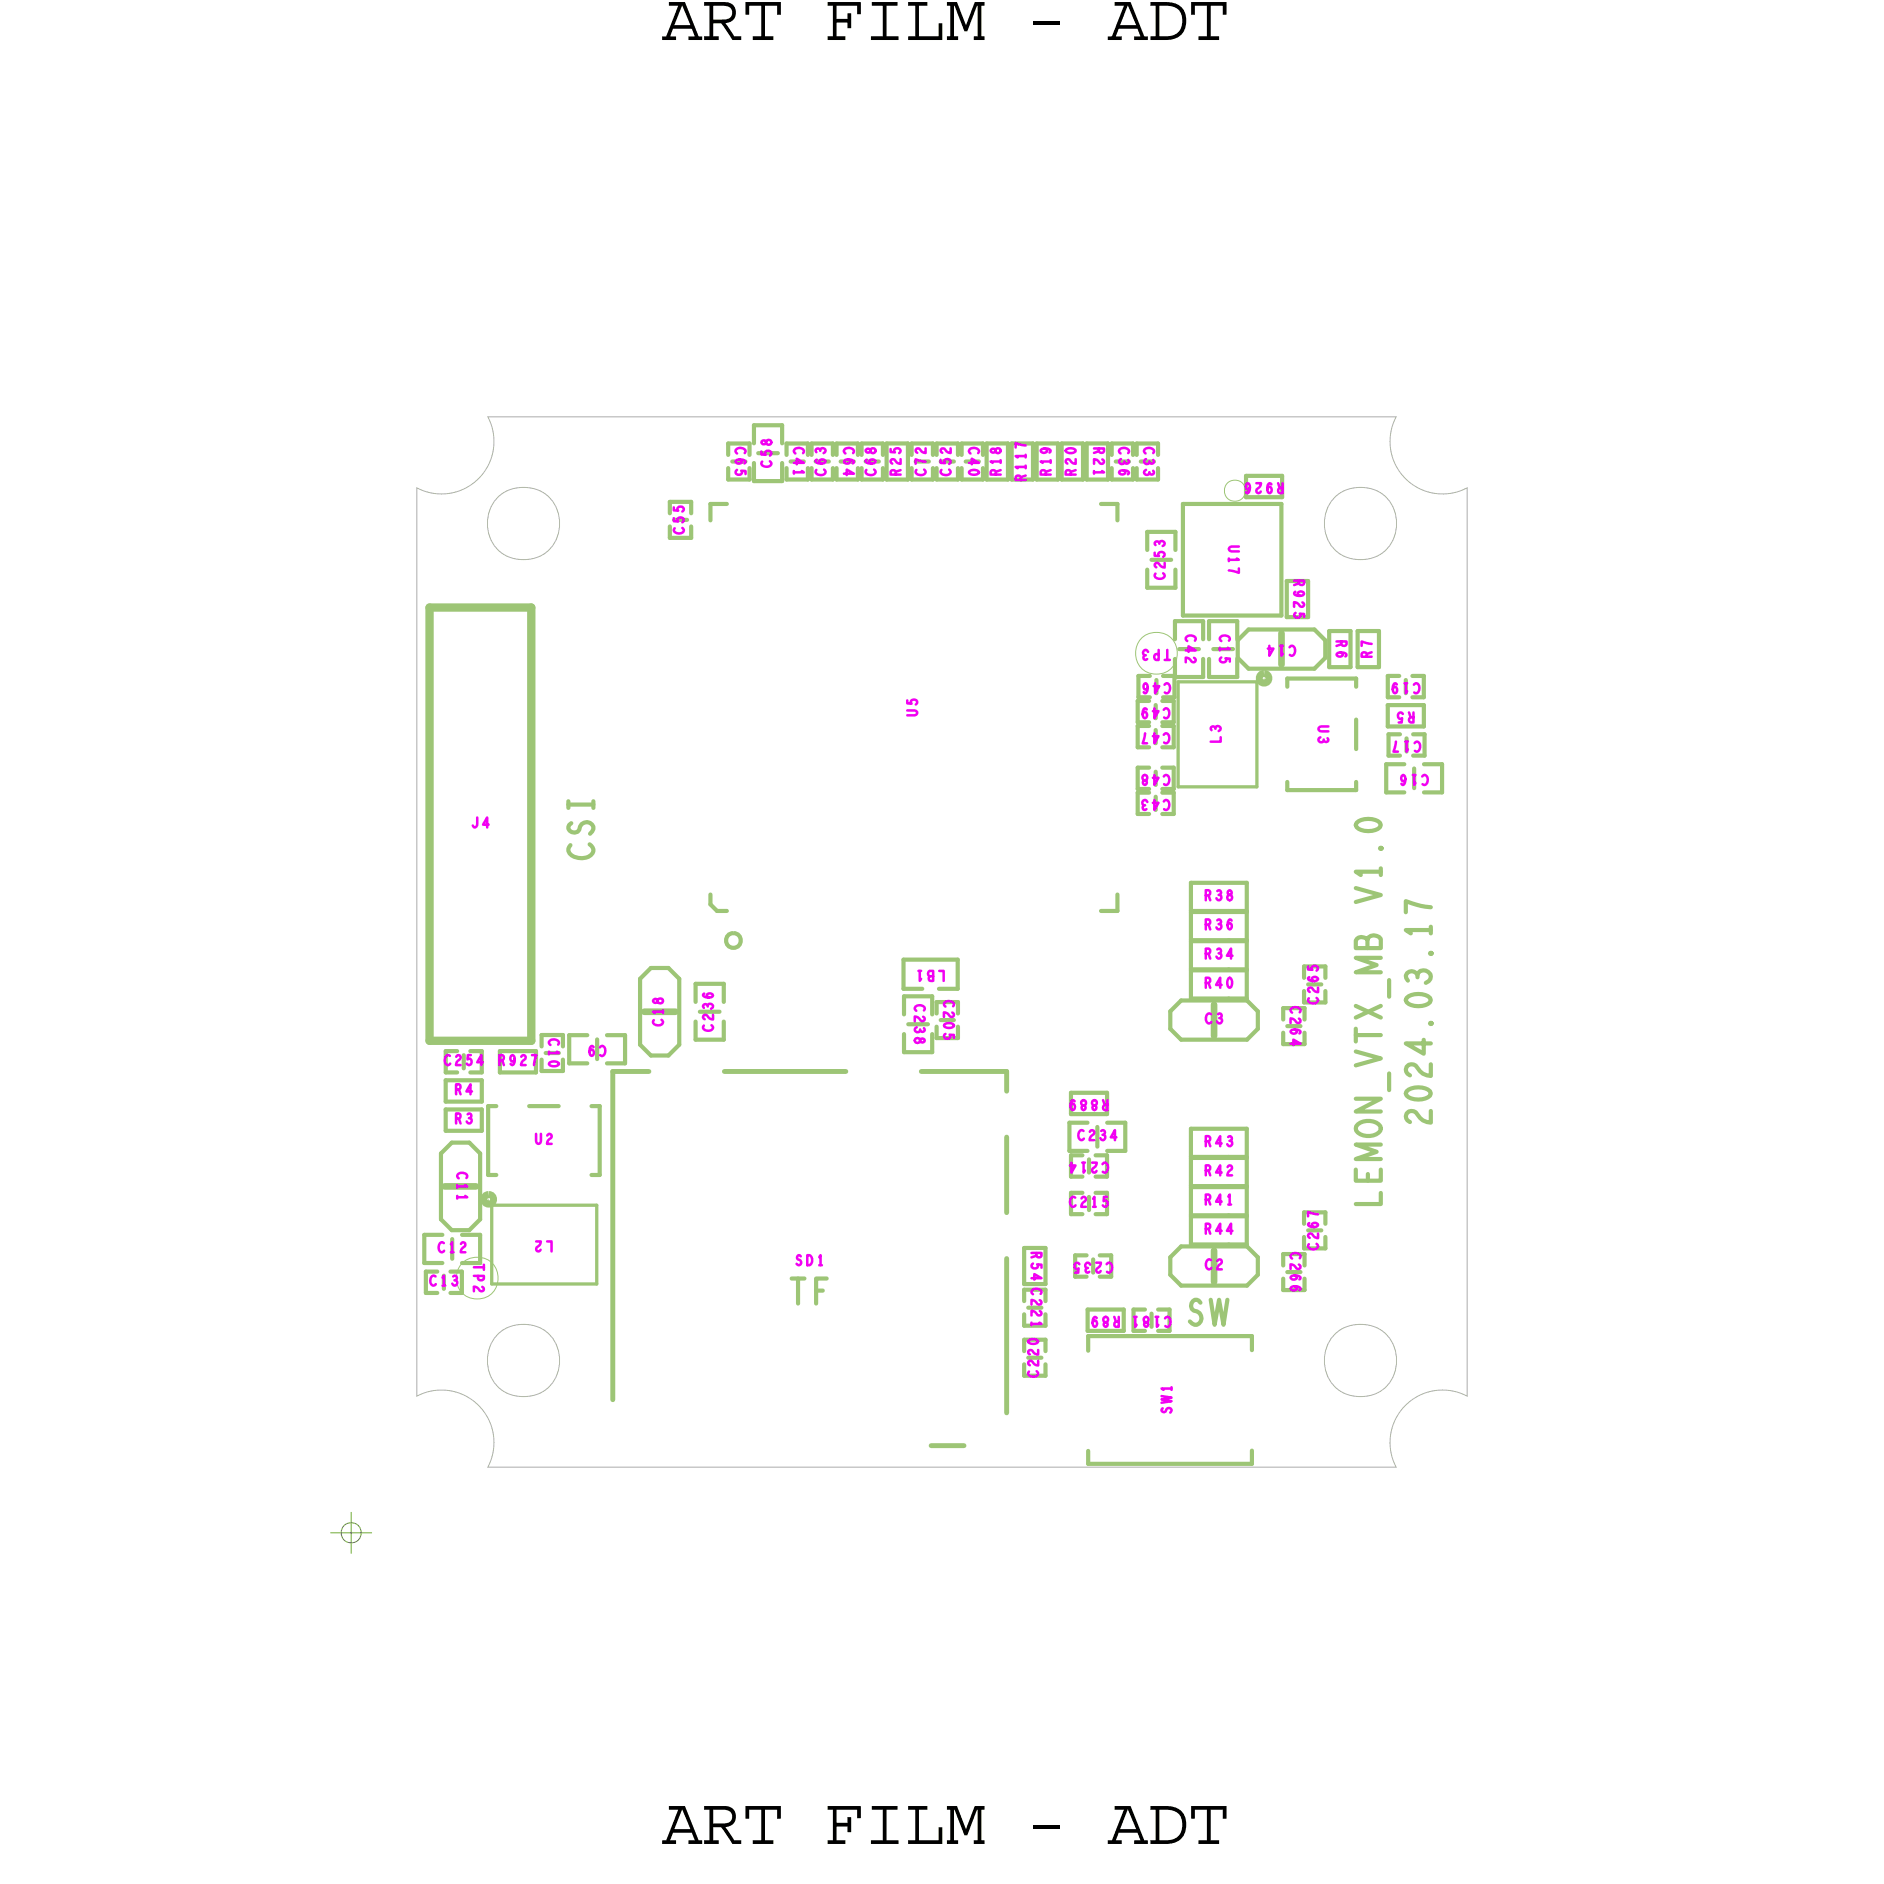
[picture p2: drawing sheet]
<svg xmlns="http://www.w3.org/2000/svg" width="57mm" height="57mm" viewBox="0 0 57 57" stroke-linecap="round" stroke-linejoin="round" font-family="sans-serif">
<defs><g id="words">
<g font-size="2.1">
<text x="20.2" y="1.2">ART FILM - ADT</text>
<text x="20.2" y="56.2">ART FILM - ADT</text>
</g>
<g font-size=".3" fill="#f200f2">
<text x="30.5" y="14.5" transform="rotate(-90 30.5 14.5)">R18</text>
<text x="31.2" y="14.7" transform="rotate(-90 31.2 14.7)">R117</text>
<text x="32" y="14.5" transform="rotate(-90 32 14.5)">R19</text>
<text x="33.3" y="13.6" transform="rotate(90 33.3 13.6)">R21</text>
<text x="34.9" y="13.6" transform="rotate(90 34.9 13.6)">C33</text>
<text x="36.7" y="27.4">R38</text>
<text x="36.7" y="29.2">R34</text>
<text x="36.7" y="28.3">R36</text>
<text x="13.9" y="34.2">R3</text>
<text x="13.9" y="35.7" transform="rotate(90 13.9 35.7)">C11</text>
<text x="36.7" y="34.9">R43</text>
<text x="13.1" y="39.2">C13</text>
<text x="36.7" y="36.7">R41</text>
</g>
</g></defs>
<!-- layer: Board Outline -->
<g fill="none" stroke="#acacac" stroke-width=".03">
<path d="M12.7 14.9a1.6 1.6 0 0 0 1.9-.3 1.6 1.6 0 0 0 .3-1.9h27.6a1.6 1.6 0 0 0 .3 1.9 1.6 1.6 0 0 0 1.9 .3v27.6a1.6 1.6 0 0 0-1.9 .3 1.6 1.6 0 0 0-.3 1.9h-27.6a1.6 1.6 0 0 0-.3-1.9 1.6 1.6 0 0 0-1.9-.3z"/>
<circle cx="15.9" cy="16" r="1.11"/>
<circle cx="41.4" cy="16" r="1.11"/>
<circle cx="15.9" cy="41.5" r="1.11"/>
<circle cx="41.4" cy="41.5" r="1.11"/>
</g>
<!-- layer: Components -->
<g fill="none" stroke="#9dc576" stroke-width=".13">
<path d="M20.4 16.4h.7zM20.4 16v.4zM20.4 15.3v.3zM20.4 15.3h.7zM20.5 15.8h.4zM21.1 16v.4zM21.1 15.3v.3zM21.6 15.4h.5zM21.6 15.4v.5zM22.2 13.5v.4zM22.2 14.6h.6zM22.2 14.3v.3z"/>
<path d="M22.2 13.5h.6zM22.3 14.1h.4zM22.8 13.5v.4zM22.8 14.3v.3zM23 13h.8zM23 13v.5zM23 14.7h.8zM23 14.1v.6zM23.1 13.8h.6zM23.8 13v.5zM23.8 14.1v.6zM24 13.5v.4z"/>
<path d="M24 14.6h.6zM24 14.3v.3zM24 13.5h.6zM24.1 14.1h.4zM24.6 13.5v.4zM24.6 14.3v.3zM24.7 13.5v.4zM24.7 14.6h.7zM24.7 14.3v.3zM24.7 13.5h.7zM24.9 14.1h.4zM25.4 13.5v.4z"/>
<path d="M25.4 14.3v.3zM25.5 13.5v.4zM25.5 14.6h.6zM25.5 14.3v.3zM25.5 13.5h.6zM25.6 14.1h.4zM26.1 13.5v.4zM26.1 14.3v.3zM26.2 13.5h.7zM26.2 13.5v.4zM26.2 14.6h.7zM26.2 14.3v.3z"/>
<path d="M26.4 14.1h.4zM26.9 13.5v.4zM26.9 14.3v.3zM27 14.6h.7zM27 13.5v1.1zM27 13.5h.7zM27.7 13.5v1.1zM27.8 14.6h.6zM27.8 14.3v.3zM27.8 13.5v.4zM27.8 13.5h.6zM27.9 14.1h.4z"/>
<path d="M28.4 14.3v.3zM28.4 13.5v.4zM28.5 14.6h.7zM28.5 14.3v.3zM28.5 13.5v.4zM28.5 13.5h.7zM28.7 14.1h.4zM29.2 14.3v.3zM29.2 13.5v.4zM29.3 13.5h.6zM29.3 13.5v.4zM29.3 14.6h.6z"/>
<path d="M29.3 14.3v.3zM29.4 14.1h.4zM29.9 13.5v.4zM29.9 14.3v.3zM30.1 14.6h.6zM30.1 13.5v1.1zM30.1 13.5h.6zM30.7 13.5v1.1zM30.8 14.6h.7zM30.8 13.5v1.1zM30.8 13.5h.7zM31.5 13.5v1.1z"/>
<path d="M31.6 14.6h.6zM31.6 13.5v1.1zM31.6 13.5h.6zM32.2 13.5v1.1zM32.3 14.6h.7zM32.3 13.5v1.1zM32.3 13.5h.7zM33 13.5v1.1zM33.1 14.6h.7zM33.1 13.5v1.1zM33.1 13.5h.7zM33.5 15.4h.5z"/>
<path d="M33.8 13.5v1.1zM33.9 13.5v.4zM33.9 14.6h.6zM33.9 14.3v.3zM33.9 13.5h.6zM34 14.1h.4zM34 15.4v.5zM34.5 13.5v.4zM34.5 14.3v.3zM34.6 13.5v.4zM34.6 14.6h.7zM34.6 14.3v.3z"/>
<path d="M34.6 13.5h.7zM34.8 14.1h.4zM35 16.2h.8zM35 17.9h.8zM35 17.4v.5zM35 16.2v.6zM35.1 17.1h.6zM35.3 13.5v.4zM35.3 14.3v.3zM35.8 18.9h.9zM35.8 18.9v.6zM35.8 17.4v.5z"/>
<path d="M35.8 16.2v.6zM35.9 19.8h.6zM36 18.8h3zM36 15.4h3zM36 15.4v3.4zM36.7 18.9v.6zM36.8 18.9h.9zM36.8 18.9v.6zM37 19.8h.6zM37.7 18.9v.6zM37.7 19.5v.5zM38 14.5h1.1z"/>
<path d="M38 15.1h1.1zM38 14.5v.6zM38 19.2l-.3 .3zM38 19.2h2zM39 15.4v3.4zM39.1 14.5v.6zM39.2 18.8h.7zM39.2 17.7v1.1zM39.2 17.7h.7zM39.9 17.7v1.1zM40 19.2l.4 .3zM40.4 19.5v.5z"/>
<path d="M40.5 19.2v1.1zM40.5 19.2h.6zM41.1 19.2v1.1zM41.4 19.2v1.1zM41.4 19.2h.6zM42 19.2v1.1zM12.9 38.5h.6zM12.9 37.6v.9zM12.9 37.6h.6zM13 39.4h.3zM13 38.7v.7zM13 38.7h.3z"/>
<path d="M13.4 37.1l.4 .4zM13.4 35.1v2zM13.4 35.1l.4-.3zM13.5 38.9v.4zM13.6 32.9h1.1zM13.6 33.8h1.1zM13.6 32.9v.7zM13.6 33.6h1.1zM13.6 33.8v.7zM13.6 34.5h1.1zM13.6 32.7h.3zM13.6 32v.7z"/>
<path d="M13.6 32h.3zM13.7 39.4h.4zM13.7 38.7h.4zM13.8 34.8h.5zM13.8 37.5h.5zM13.8 37.8v.6zM14.1 38.7v.7zM14.1 38.5h.5zM14.1 37.6h.5zM14.1 32.1v.4zM14.3 37.5l.3-.4zM14.3 34.8l.3 .3z"/>
<path d="M14.3 32.7h.4zM14.3 32h.4zM14.6 37.6v.9zM14.6 35.1v2zM14.7 32v.7zM14.7 32.9v.7zM14.7 33.8v.7zM14.9 33.7h.2zM14.9 33.7v2.1zM14.9 35.8h.2zM15.2 32h1.1zM15.2 32v.7z"/>
<path d="M15.2 32.7h1.1zM16.1 33.7h.9zM16.3 32v.7zM16.5 31.5v.4zM16.5 32.6h.7zM16.5 32.3v.3zM16.5 31.5h.7zM16.6 32.1h.4zM17.2 31.5v.4zM17.2 32.3v.3zM17.3 32.4h.6zM17.3 31.5v.9z"/>
<path d="M17.3 31.5h.6zM18 33.7h.3zM18 35.8h.3zM18.2 31.7v.6zM18.3 33.7v2.1zM18.5 32.4h.5zM18.5 31.5h.5zM19 31.5v.9zM19.5 29.8v2zM19.5 31.8l.3 .4zM19.8 29.5h.6zM19.8 29.5l-.3 .3z"/>
<path d="M19.8 32.2h.6zM20.4 32.2l.3-.4zM20.4 29.5l.3 .3zM20.7 29.8v2zM21.2 30h.9zM21.2 31.7h.9zM21.2 31.1v.6zM21.2 30v.5zM21.3 30.8h.6zM21.6 27.6l.2 .2zM21.6 27.3v.3zM21.8 27.8h.3z"/>
<path d="M22.1 31.1v.6zM22.1 30v.5zM22.2 28.5l.1-.1 .2 .1v.3l-.2 .1-.1-.1zM27.5 29.2h1.7zM27.5 29.2v.9zM27.5 30.1h.6zM27.5 30.4h.9zM27.5 30.4v.5zM27.5 32.1h.9zM27.5 31.5v.6zM27.7 31.2h.6zM28.4 30.4v.5z"/>
<path d="M28.4 31.5v.6zM28.5 30.5v.4zM28.5 31.6h.7zM28.5 31.3v.3zM28.5 30.5h.7zM28.6 30.1h.6zM28.7 31.1h.4zM29.2 29.2v.9zM29.2 30.5v.4zM29.2 31.3v.3zM31.2 39.1h.7zM31.2 38v1.1z"/>
<path d="M31.2 39.3v.3zM31.2 38h.7zM31.2 39.3h.7zM31.3 39.8h.4zM31.9 38v1.1zM31.9 39.3v.3zM32.6 35.1h.5zM32.6 34.2v.9zM32.6 34.2h.5zM32.6 33.3h1.1zM32.6 33.9h1.1zM32.6 33.3v.6z"/>
<path d="M32.6 37h.4zM32.6 36.3v.7zM32.6 35.8h.4zM32.6 35.2v.6zM32.6 36.3h.4zM32.6 35.2h.4zM32.8 38.9h.3zM32.8 38.2v.7zM32.8 38.2h.3zM33.1 39.9h1.1zM33.1 39.9v.6zM33.2 36.5v.4z"/>
<path d="M33.2 35.3v.4zM33.3 38.4v.4zM33.4 37h.3zM33.4 35.8h.3zM33.4 36.3h.3zM33.4 35.2h.3zM33.4 34.3v.6zM33.5 38.9h.4zM33.5 38.2h.4zM33.5 27.8h.5zM33.7 36.3v.7zM33.7 35.2v.6z"/>
<path d="M33.7 33.3v.6zM33.7 35.1h.6zM33.7 34.2h.6zM33.9 38.2v.7zM34 27.3v.5zM34.2 39.9v.6zM34.3 34.2v.9zM34.5 39.9v.6zM34.5 39.9h.4zM34.7 22h.3zM34.7 21.4v.6zM34.7 24h.3z"/>
<path d="M34.7 23.4v.6zM34.7 22.8h.3zM34.7 22.1v.7zM34.7 24.8h.3zM34.7 24.1v.7zM34.7 21.4h.3zM34.7 23.4h.3zM34.7 22.1h.3zM34.7 24.1h.3zM34.7 21.2h.3zM34.7 20.6v.6zM34.7 20.6h.3z"/>
<path d="M35.2 21.5v.4zM35.2 23.5v.4zM35.2 22.2v.4zM35.2 24.3v.4zM35.2 20.7v.4zM35.3 39.9h.3zM35.4 22h.4zM35.4 24h.4zM35.4 22.8h.4zM35.4 24.8h.4zM35.4 21.4h.4zM35.4 23.4h.4z"/>
<path d="M35.4 22.1h.4zM35.4 24.1h.4zM35.4 21.2h.4zM35.4 20.6h.4zM35.6 39.9v.6zM35.7 31.3l.3 .4zM35.7 30.8v.5zM35.7 38.8l.3 .4zM35.7 38.3v.5zM35.8 21.4v.6zM35.8 23.4v.6zM35.8 22.1v.7z"/>
<path d="M35.8 24.1v.7zM35.8 20.6v.6zM35.8 20.6h.9zM35.8 20.1v.5zM36 31.7h2zM36 30.5l-.3 .3zM36 39.2h2zM36 38l-.3 .3zM36 30.5h2zM36 38h2zM36.3 37.9h1.1zM36.3 35.2h1.1z"/>
<path d="M36.3 36.1h1.1zM36.3 37h1.1zM36.3 30.4h1.1zM36.3 27.8h1.1zM36.3 28.6h1.1zM36.3 29.5h1.1zM36.3 37.1h1.7zM36.3 37.1v.8zM36.3 34.4h1.7zM36.3 34.4v.8zM36.3 35.3h1.7zM36.3 35.3v.8z"/>
<path d="M36.3 36.2h1.7zM36.3 36.2v.8zM36.3 29.6h1.7zM36.3 29.6v.8zM36.3 26.9h1.7zM36.3 26.9v.9zM36.3 27.8h1.7zM36.3 27.8v.8zM36.3 28.7h1.7zM36.3 28.7v.8zM36.7 20.1v.5zM36.8 20.6h.9z"/>
<path d="M36.8 20.1v.5zM37.4 37.9h.6zM37.4 35.2h.6zM37.4 36.1h.6zM37.4 37h.6zM37.4 30.4h.6zM37.4 27.8h.6zM37.4 28.6h.6zM37.4 29.5h.6zM37.7 20.1v.5zM37.7 20l.3 .4zM38 37.1v.8z"/>
<path d="M38 34.4v.8zM38 35.3v.8zM38 36.2v.8zM38 29.6v.8zM38 26.9v.9zM38 27.8v.8zM38 28.7v.8zM38 31.7l.3-.4zM38 39.2l.3-.4zM38 30.5l.3 .3zM38 38l.3 .3zM38 20.4h2z"/>
<path d="M38.3 30.8v.5zM38.3 38.3v.5zM39.1 38.2v.4zM39.1 39.3h.6zM39.1 39v.3zM39.1 30.7v.4zM39.1 31.8h.6zM39.1 31.5v.3zM39.1 38.2h.6zM39.1 30.7h.6zM39.2 24.1h2.1zM39.2 23.8v.3z"/>
<path d="M39.2 20.7v.2zM39.2 20.7h2.1zM39.2 38.8h.4zM39.2 31.3h.4zM39.7 38h.7zM39.7 37.7v.3zM39.7 36.9v.4zM39.7 30.5h.7zM39.7 30.2v.3zM39.7 29.4v.4zM39.7 36.9h.7zM39.7 29.4h.7z"/>
<path d="M39.7 38.2v.4zM39.7 39v.3zM39.7 30.7v.4zM39.7 31.5v.3zM39.9 37.5h.4zM39.9 30h.4zM40 20.4l.4-.4zM40.4 37.7v.3zM40.4 36.9v.4zM40.4 30.2v.3zM40.4 29.4v.4zM40.5 20.3h.6z"/>
<path d="M41.3 21.9v.9zM41.3 23.8v.3zM41.3 20.7v.2zM41.4 20.3h.6zM42.2 24.1h.6zM42.2 23.3v.8zM42.2 23.3h.6zM42.3 21.5h1.1zM42.3 21.5v.6zM42.3 22.1h1.1zM42.3 21.2h.3zM42.3 20.6v.6z"/>
<path d="M42.3 20.6h.3zM42.3 23h.4zM42.3 22.4v.6zM42.3 22.4h.4zM42.8 20.7v.4zM42.9 22.5v.4zM43 21.2h.4zM43 20.6h.4zM43.1 23h.3zM43.1 22.4h.3zM43.1 23.4v.6zM43.4 20.6v.6z"/>
<path d="M43.4 21.5v.6zM43.4 24.1h.5zM43.4 23.3h.5zM43.4 22.4v.6zM43.9 23.3v.8zM31.2 40.4h.7zM31.2 40v.4zM31.2 41.9h.7zM31.2 41.6v.3zM31.2 40.8v.4zM31.2 40.8h.7zM31.3 41.4h.4z"/>
<path d="M31.9 40v.4zM31.9 41.6v.3zM31.9 40.8v.4zM33.1 40.5h1.1zM33.2 44.6h4.9zM33.2 40.7h4.9zM33.2 40.7v.5zM33.2 44.2v.4zM34.5 40.5h.4zM35.1 40v.4zM35.3 40.5h.3zM38.1 40.7v.4z"/>
<path d="M38.1 44.2v.4z"/>
</g>
<path d="M14.8 36.5l.1-.1 .1 .2h-.1zM38.4 20.6h.1l.1 .1-.1 .1z" fill="none" stroke="#9dc576" stroke-width=".3"/>
<g fill="none" stroke="#9dc576" stroke-width=".03">
<path d="M37.4 14.7l.2-.1 .3 .1v.2v.3l-.3 .1-.2-.1-.1-.3z"/>
<circle cx="35.2" cy="19.9" r=".64"/>
<circle cx="14.5" cy="38.9" r=".64"/>
</g>
<path d="M18.7 32.6h1.1zM18.7 32.6v10zM22.1 32.6h3.7zM28.1 32.6h2.6zM30.7 32.6v.6zM30.7 38.3v4.7zM30.7 34.6v2.3zM28.4 44h1z" fill="none" stroke="#9dc576" stroke-width=".15"/>
<path d="M15 36.7h3.2zM15 36.7v2.4zM15 39.1h3.2zM18.2 36.7v2.4zM35.9 24h2.4zM35.9 20.8h2.4zM35.9 20.8v3.2zM38.3 20.8v3.2z" fill="none" stroke="#9dc576" stroke-width=".1"/>
<path d="M13.1 18.5h3.1zM13.1 18.5v13.2zM16.2 18.5v13.2zM13.1 31.7h3.1z" fill="none" stroke="#9dc576" stroke-width=".25"/>
<path d="M39 19.3v.9zM13.5 36.1h1zM19.6 30.8h1zM37 30.6v1zM37 38.1v1z" fill="none" stroke="#9dc576" stroke-width=".2"/>
<!-- layer: Text -->
<g fill="none" stroke="#f200f2" stroke-width=".08">
<path d="M20.5 15.5l.2 .1v-.1h.1v.1M20.5 15.8v.1h.2v-.1h.1v.1M20.8 16.1a.13 .13 0 0 1-.1 .2 .13 .13 0 0 1-.1-.2M22.5 14.3l-.1 .1h.2v-.1l.1 .1M22.5 14l.1 .1h-.2l.2-.1 .1 .1M22.7 13.8a.12 .12 0 0 0-.1-.2 .12 .12 0 0 0-.1 .2M23.2 13.8l.1 .1v-.1h.2v.1M23.2 13.4l.1 .1 .1-.1 .1 .1-.1 .1-.1-.2zM23.5 14.1a.13 .13 0 0 1-.2 .1 .13 .13 0 0 1-.1-.1M24.2 14.1h.3l-.2-.1v.1M24.2 14.4h.1M24.4 14.4h.1h-.3"/>
<path d="M24.5 13.8a.14 .14 0 0 0-.2-.2 .12 .12 0 0 0-.1 .2M24.9 14v.1l.2-.1h-.1v.1M25 13.7h.1v.1M25 13.7h-.1v.1M25.1 14.3a.13 .13 0 0 1-.1 .2 .13 .13 0 0 1-.1-.2M25.7 14.4h.3l-.2-.1v.2M25.8 14l.1 .1h-.2l.2-.1 .1 .1M26 13.8a.12 .12 0 0 0-.1-.2 .12 .12 0 0 0-.1 .2M26.4 13.7v.1l.2-.1h.1l-.1 .1-.1-.1zM26.4 14l.1 .1 .2-.1h-.2v.1M26.6 14.3a.13 .13 0 0 1-.1 .2 .13 .13 0 0 1-.1-.2M27.1 13.7v.1h.2v-.1h.1v.1"/>
<path d="M27.3 14.5v-.2h-.2v.2h.3M27.4 14v.1l-.2-.1v.1M27.4 14.3l-.1 .1M28.2 14.3a.14 .14 0 0 1-.2 .2 .13 .13 0 0 1-.1-.2M28.2 13.7v.1l-.2-.1-.1 .1M28.2 14.1l-.3-.1v.1M28.7 14v.1h.1v-.1h.1v.1M28.9 14.3a.13 .13 0 0 1-.1 .2 .13 .13 0 0 1-.1-.2M29 13.7v.1l-.3-.1v.1M29.5 14.1h.3l-.2-.1v.1M29.5 14.4l.2-.1 .1 .1-.2 .1zM29.8 13.8a.12 .12 0 0 0-.1-.2 .12 .12 0 0 0-.1 .2"/>
<path d="M30.2 13.7l.1 .1 .1-.1h.1l-.1 .1-.1-.1zM30.3 14.5v-.2h-.1v.2h.3M30.5 14.1h-.3M31.1 14.6v-.1h-.1l-.1 .1h.3M31.2 13.6l-.3-.1v.1M31.2 13.9h-.3h.1M31.2 14.2h-.3l.1 .1M31.8 13.7l.1 .1h-.2v-.1h.2h.1v.1M31.9 14.5l-.1-.2h-.1v.2h.3M32 14.1h-.3h.1M32.5 13.7h.2h.1l-.2 .1zM32.6 14.5v-.2h-.1v.2h.3"/>
<path d="M32.8 14v.1l-.3-.1v.1M32.8 14.3l-.2 .1M33.3 13.7h.3v.1h-.1v-.1M33.6 14.4h-.3M33.6 14v.1l-.3-.1v.1M34.2 14l-.1 .1h.2M34.2 14.3l.1 .1h-.2l.2-.1 .1 .1M34.4 14v.1h-.1M34.4 13.8a.14 .14 0 0 0-.2-.2 .12 .12 0 0 0-.1 .2M34.9 20l-.1 .1h.2M35 19.9l-.2-.1 .1 .2M35.1 14.3v.2l-.1-.1"/>
<path d="M35.1 14v.1h-.1M35.1 13.8a.12 .12 0 0 0-.1-.2 .12 .12 0 0 0-.1 .2M35.2 16.8v.1h.1v-.1h.2l-.1 .2M35.3 19.8v.3h-.1v-.1l.1-.1M35.3 16.5h-.1v.1M35.3 16.6l.2-.1-.1 .1M35.4 17.5a.13 .13 0 0 1-.1 .1 .13 .13 0 0 1-.1-.1M35.5 17.1v.2l-.3-.2v.2M35.6 19.8v.3M36.1 19.8h.3l-.2-.1v.2M36.4 19.5a.12 .12 0 0 0-.1-.1 .12 .12 0 0 0-.1 .1M37.2 19.7v.1"/>
<path d="M37.4 19.7l.1 .1h-.3M37.4 17v.1M37.4 19.5a.12 .12 0 0 0-.1-.1 .12 .12 0 0 0-.1 .1M37.7 17v.1h-.3M37.7 16.7h-.3l.3 .1M37.7 17.3v.2l-.3-.1M38.1 14.8l-.1 .1v-.2l.1 .2-.1 .1M38.3 14.7h.1l-.1 .3h.1M38.7 19.7v.3l.1-.2h-.2M38.7 14.8v-.1l-.1 .2v.1h.1v-.2l-.1 .1M38.9 14.7l.1 .2M39 19.7h.1"/>
<path d="M39 19.7v.3l.1-.1M39.1 14.7v.3h-.1l-.1-.1h.2M39.3 19.7a.13 .13 0 0 1 .2 .1 .14 .14 0 0 1-.2 .2M39.4 17.7h.3v.1h-.1v-.1M39.5 18l-.1 .1 .2 .1 .1-.1v-.1l-.2 .1 .1 .1M39.5 18.7v.1h.1v-.1h.1v.1M39.6 17.8h-.2M39.7 18.4v.1l-.3-.2v.2M40.7 19.5h.3v.2h-.1v-.2M40.8 19.9l.1 .1h-.2l.2-.1 .1 .1M40.9 19.6l-.2 .1M41.8 19.6l-.3-.1v.2"/>
<path d="M41.8 19.9h-.2M13.3 38.9a.12 .12 0 0 0-.2 .1 .12 .12 0 0 0 .2 .1M13.5 38.9v.3M13.5 37.9a.12 .12 0 0 0-.1 .1 .12 .12 0 0 0 .1 .1M13.7 32.2a.12 .12 0 0 0-.2 .1 .12 .12 0 0 0 .2 .1M13.7 38.2h.1M13.7 37.9l.1-.1v.4M13.8 38.9h.1v.1M13.9 33.2h.1v-.2h-.1v.3M13.9 34.1l.1-.1v-.1h-.1v.3M13.9 32.2h.1l-.1 .3h.1M14 33.2v.1"/>
<path d="M14 37.9h.2l-.2 .3h.2M14.2 36.4v.1h-.3M14.2 36.1h-.3M14.2 35.9a.12 .12 0 0 0-.1-.2 .12 .12 0 0 0-.1 .2M14.2 33.9l.2 .1-.1 .1M14.3 32.1l-.1 .2h.1v.1h-.1M14.4 33.3h-.2l.1-.3v.3M14.4 38.9h.3v.1h-.1v-.1M14.4 38.6h.3M14.5 24.9v.3h-.1M14.7 39.2v.1l-.3-.1v.1M14.7 32.4h-.2l.2-.3v.4"/>
<path d="M14.7 38.5v.2M14.9 25.1h-.2l.1-.2v.3M15.2 32.3h.1v-.1l-.1-.1v.4M15.3 32.3l.1 .2M15.7 32.3h-.1v-.1h.1v.1l-.1 .1M15.9 32.2h.1l-.1 .3h.1M16.2 32.1h.1v.4M16.3 34.5l.1 .4 .1-.4M16.3 37.8h.2l-.2 .3h.2M16.7 37.8h.1v.3M16.7 34.6h.1l-.1 .3h.1M16.7 32v.1"/>
<path d="M16.7 32.4l.2-.1 .1 .1-.2 .1zM17 32v.1h-.3M17 31.8a.12 .12 0 0 0-.1-.1 .12 .12 0 0 0-.1 .1M18.1 31.9h-.1v.1v.1h.1v-.1l-.1 .1M18.3 31.9a.13 .13 0 0 1 .2 .1 .13 .13 0 0 1-.2 .1M19.9 30.5l.1 .1 .1-.2 .1 .1-.1 .1-.1-.2zM20.2 31.1a.14 .14 0 0 1-.2 .2 .13 .13 0 0 1-.1-.2M20.2 30.8h-.3l.1 .1M20.2 30.8v.1M21.5 30.3v.1l.2-.1h-.1v.1M21.6 30.7l.1-.1v.1M21.6 30.6h-.1l-.1 .1"/>
<path d="M21.7 31.2a.13 .13 0 0 1-.1 .2 .14 .14 0 0 1-.2-.2M21.7 30.9v.2l-.2-.2v.2M24.4 38.3h-.1l.1 .2h-.1M24.6 38.2l.1 .1v.2h-.1zM25 38.5h.1M25 38.3v-.1v.3M27.6 21.6l.3 .1-.3 .1M27.6 21.3v.1h.2v-.1h.1v.2M27.9 31.7l.2 .1 .1-.1-.1-.1-.1 .2zM27.9 31.3v.1h.1M28 29.6h.1M28 29.6v.3l.1-.1"/>
<path d="M28.1 31v.1l-.2-.1v.1M28.1 31.3v.1h-.1M28.1 30.8a.12 .12 0 0 0-.1-.2 .12 .12 0 0 0-.1 .2M28.3 29.7v.2h.1v-.3h-.1v.1h.1M28.6 29.6h.2v.3M28.8 31.2h.2h.1l-.2 .1zM28.8 31.5v.1h.1v-.1h.2v.1M29 30.8v.2l-.2-.2v.2M29 30.7a.12 .12 0 0 0-.1-.2 .12 .12 0 0 0-.1 .2M31.4 38.9h.3l-.2-.1v.2M31.4 38.2h.3v.1h-.1v-.1M31.5 38.5v.1h.1v-.1h.1v.1"/>
<path d="M31.6 38.3h-.2M31.7 39.9v.2l-.3-.2v.2M31.7 39.6v.1l-.3-.1v.1M31.7 39.4a.12 .12 0 0 0-.1-.1 .12 .12 0 0 0-.1 .1M32.6 35.4v.3l.2-.2h-.2M32.7 33.6v-.1l-.1 .1v.2h.1v-.2l-.1 .1M32.8 36.5a.12 .12 0 0 0-.2 .1 .12 .12 0 0 0 .2 .1M32.9 38.5h-.1v.1h.1v.2h-.1M32.9 36.5h.2l-.2 .3h.2M33 33.5l.1 .1-.1 .1v.1h.1zM33 35.4h.1M33 34.5a.12 .12 0 0 0-.1 .1 .12 .12 0 0 0 .1 .1"/>
<path d="M33 35.4v.3h.1M33.1 38.6v.1h.1M33.2 34.5h.1l-.1 .2h.1M33.2 38.5h-.1v.1M33.3 35.4h.1l-.1 .3h.1M33.3 33.5l.1 .1-.1 .1v.1h.1zM33.3 36.8h.1M33.3 36.5v.3M33.4 38.5h.1l-.1 .2h.1M33.6 34.5h.1l-.1 .1M33.6 35.5a.13 .13 0 0 1 .2 .1 .13 .13 0 0 1-.2 .1M33.6 34.6l.1 .1h-.2"/>
<path d="M33.6 33.5l.1 .2M33.7 38.5a.13 .13 0 0 1 .2 .1 .13 .13 0 0 1-.2 .1M33.7 36.5h-.1v.1h.1v.1h-.1M33.7 33.5v.3h-.1v-.1h.1M34 34.7h-.2l.2-.3v.3M34.8 23.6l.2 .1-.2 .1 .1 .1v-.1zM34.9 24.5l-.1 .1 .1 .1M34.9 22.3l-.1 .3h.1M34.9 21.6l-.1 .1v.2h.1v-.2l-.1 .1M35 24.4h-.2l.1 .1M35 20.9l-.1 .1v-.2l.1 .2-.2 .1M35.2 23.6v.3l.1-.2h-.2"/>
<path d="M35.2 24.4v.3l.1-.2h-.2M35.2 21.6v.3l.1-.2h-.2M35.2 22.3v.3l.1-.2h-.2M35.2 20.8v.3l.1-.2h-.2M35.5 23.7a.13 .13 0 0 1 .1 .1 .13 .13 0 0 1-.1 .1M35.5 24.4a.13 .13 0 0 1 .1 .1 .13 .13 0 0 1-.1 .2M35.5 21.6a.13 .13 0 0 1 .1 .1 .13 .13 0 0 1-.1 .2M35.5 22.4a.13 .13 0 0 1 .1 .1 .13 .13 0 0 1-.1 .1M35.5 20.9a.13 .13 0 0 1 .2 .1 .13 .13 0 0 1-.2 .1M35.5 20.1h.1M36.4 20v.2l-.3-.2v.2M36.7 27.3l.2-.1-.1-.1h-.1v.3"/>
<path d="M36.7 29.9h.2l-.1-.1h-.1v.3M36.7 29.1l.2-.1-.1-.1h-.1v.3M36.7 28.2l.2-.1-.1-.1h-.1v.3M36.7 35.7l.2-.1-.1-.1h-.1v.3M36.7 34.8l.2-.1-.1-.1h-.1v.3M36.7 37.4h.2l-.1-.1h-.1v.3M36.7 36.6l.2-.1-.1-.1h-.1v.3M36.8 29.9l.1 .2M36.8 35.7l.1 .1M36.8 37.4l.1 .2M36.9 30.9a.12 .12 0 0 0-.2 .1 .12 .12 0 0 0 .2 .1M36.9 38.4a.12 .12 0 0 0-.2 .1 .12 .12 0 0 0 .2 .1"/>
<path d="M37 22.2l.2-.1-.1 .2M37 22.2l-.1-.1v.1M37.1 27.1l.1 .1v.1M37.1 28.9h.1v.1M37.1 28l.1 .1v.1M37.1 38.4h.1l-.1 .3h.1M37.1 30.9h.1v.1M37.1 31l.1 .2-.1-.1M37.2 22.5v.1h-.3M37.2 20v.2h.1v-.1h.2v.1M37.2 30h-.1l.1-.2v.3M37.2 35.7h-.1l.1-.2v.3"/>
<path d="M37.2 34.8h-.1l.1-.2v.3M37.2 37.5h-.1l.1-.2v.3M37.2 36.6h-.1l.1-.2v.3M37.4 35.6h.1l-.1 .2h.1M37.4 34.6l.1 .1v.1M37.4 36.5l.1-.1v.3M37.4 27.1v.1l.1 .1v.1l-.1-.1 .1-.1zM37.4 29.8l.1 .1v.2l-.1-.1zM37.5 28l-.1 .1 .1 .2v-.1h-.1M37.5 29.1h-.1l.1-.2v.3M37.5 37.5h-.1l.1-.2v.3M39.3 31.8h.3l-.2-.1v.1"/>
<path d="M39.4 31.4l.1 .1h-.2l.2-.1 .1 .1M39.4 39.2l.1 .1h-.2l.2-.1 .1 .1M39.4 38.9l.1 .1-.2-.1h.2l.1 .1M39.6 31v.2l-.3-.2v.2M39.6 38.5v.2l-.3-.2v.2M39.6 30.8a.12 .12 0 0 0-.1-.1 .12 .12 0 0 0-.1 .2M39.6 38.3a.12 .12 0 0 0-.1-.1 .12 .12 0 0 0-.1 .1M39.9 29.4v.1h.1v-.1h.1v.2M39.9 29.8l.1 .1 .1-.1h-.1v.1M39.9 37.3l.1 .1 .1-.1h-.1v.1M40.1 30.4a.13 .13 0 0 1-.1 .2 .13 .13 0 0 1-.1-.2M40.1 37.9a.13 .13 0 0 1-.1 .2 .13 .13 0 0 1-.1-.2"/>
<path d="M40.2 30.1v.1l-.3-.1v.1M40.2 37.6v.1l-.3-.1v.1M40.2 37l-.3-.1v.2M40.2 22.5v.1l.1-.1M40.4 22.5v.1h-.1M40.5 22.1l-.3 .1 .3 .1M41.6 20v-.1h-.1v.1h.3M42.5 22.6v.3h.1M42.6 20.9l-.1-.1-.1 .1 .1 .2v-.2l-.1 .1M42.7 21.8l-.1-.1v.2h.1v.1h-.1M42.8 20.8h.1M42.8 22.6h.1"/>
<path d="M42.8 23.7l-.1 .1v-.2l.1 .2-.1 .1M42.8 20.8v.3h.1M42.9 22.6v.3v-.1M42.9 21.7l.1 .2M43 23.6h.1M43.1 21.7v.3h-.1l-.1-.1h.2M43.1 20.9a.13 .13 0 0 1 .2 .1 .13 .13 0 0 1-.2 .1M43.1 23.6v.3M43.1 22.6a.14 .14 0 0 1 .2 .2 .13 .13 0 0 1-.2 .1M43.3 23.7a.13 .13 0 0 1 .2 .1 .13 .13 0 0 1-.2 .1M31.3 40.8h.2l.1 .1h-.2zM31.4 40.3v.1"/>
<path d="M31.6 41.8a.13 .13 0 0 1-.1 .2 .13 .13 0 0 1-.1-.2M31.6 41.1v.2l-.2-.2v.2M31.6 41.5v.1l-.2-.1v.1M31.7 40.3h-.3M33.4 40.2l-.1-.1v.2v.1h.1v-.2l-.1 .1M33.6 40.1l.2 .1-.2 .1 .1 .1zM33.9 40.1l.1 .2M34.1 40.1v.3h-.1v-.1h.1M34.5 40.1h.1M34.6 40.1v.3M34.9 40.1l.1 .1-.1 .1v.1h.1zM35.2 40.1h.1"/>
<path d="M35.2 40.1v.3h.1M35.4 42.5l.3 .1h-.3l.3 .1h-.3M35.4 42.9l.1 .1 .2-.1v.1M35.5 40.2a.13 .13 0 0 1 .2 .1 .13 .13 0 0 1-.2 .1M35.7 42.3h-.3M35.7 42.3h.1"/>
</g>
<g fill="none" stroke="#9dc576" stroke-width=".13">
<path d="M17.3 24.5h.8M17.3 24.4v.2M17.4 25.1l-.1 .1 .1 .1h.2a.25 .25 0 0 1 .2-.2 .25 .25 0 0 1 .3 .2l-.1 .1M18 25.7a.24 .24 0 0 1 0 .3 .24 .24 0 0 1-.3 .1 .28 .28 0 0 1-.3 0 .28 .28 0 0 1 0-.4M18.1 24.4v.2M24.1 39h.4M24.3 39v.7M24.9 39.3h.2M25.2 39h-.3v.7M36.6 39.7l-.1-.1h-.2v.3a.25 .25 0 0 1 .3 .2 .25 .25 0 0 1-.2 .3l-.1-.1M36.9 39.6l.1 .8 .1-.8 .2 .8 .1-.8M41.3 27.1l.8 .2-.8 .2"/>
<path d="M41.3 32l.8 .2-.8 .3M41.3 31.3v.4M41.3 31.5h.8M41.3 33.5h.8l-.8 .4h.8M41.3 35.6v.4h.8v-.4M41.3 30.6l.8 .4M41.3 25.1a.53 .53 0 0 1 .8 0 .48 .48 0 0 1-.8 0zM41.4 34.3a.4 .4 0 0 1 .7 .1 .42 .42 0 0 1-.5 .2 .42 .42 0 0 1-.3-.3zM41.7 28.6l-.2-.1-.2 .1v.3h.8v-.3l-.2-.1-.2 .1v.3M41.7 35.8v.2M42.1 25.8h.1M42.1 36.3v.4h-.8"/>
<path d="M42.1 30.6l-.8 .4M42.1 26.6h-.8l.2 .1M42.1 29.2h-.8l.6 .2-.6 .2h.8M42.1 34.9h-.8l.6 .2-.6 .2h.8M42.1 26.5v.2M42.3 29.9v.5M42.3 32.7v.5M42.9 30.4a.53 .53 0 0 1 .7 .1 .48 .48 0 0 1-.8 0zM42.9 33.2a.53 .53 0 0 1 .7 .1 .48 .48 0 0 1-.8 0zM43.2 29.7a.17 .17 0 0 0-.3-.1 .17 .17 0 0 0 0 .3M43.2 29.8a.2 .2 0 0 1 .2-.2 .2 .2 0 0 1 .2 .1 .2 .2 0 0 1-.2 .2M43.4 31.7v.4l-.6-.3h.8"/>
<path d="M43.6 29h.1M43.6 31.2h.1M43.6 32.4v.4l-.2-.1-.3-.2a.18 .18 0 0 0-.2 0 .18 .18 0 0 0 .1 .3M43.6 33.8v.4l-.2-.1-.3-.2a.18 .18 0 0 0-.2 0 .18 .18 0 0 0 .1 .3M43.6 27.6l-.8-.1v.3M43.6 28.3h-.8l.2 .1M43.6 28.2v.2"/>
</g>
<!-- layer: Drawing Origin -->
<path d="M10.1 46.7h1.2M10.5 46.5l.2-.1 .2 .1 .1 .2-.1 .2-.2 .1-.2-.1-.1-.2zM10.7 46.1v1.2" fill="none" stroke="#638b3a" stroke-width=".03"/>
<use href="#words"/>
</svg>
